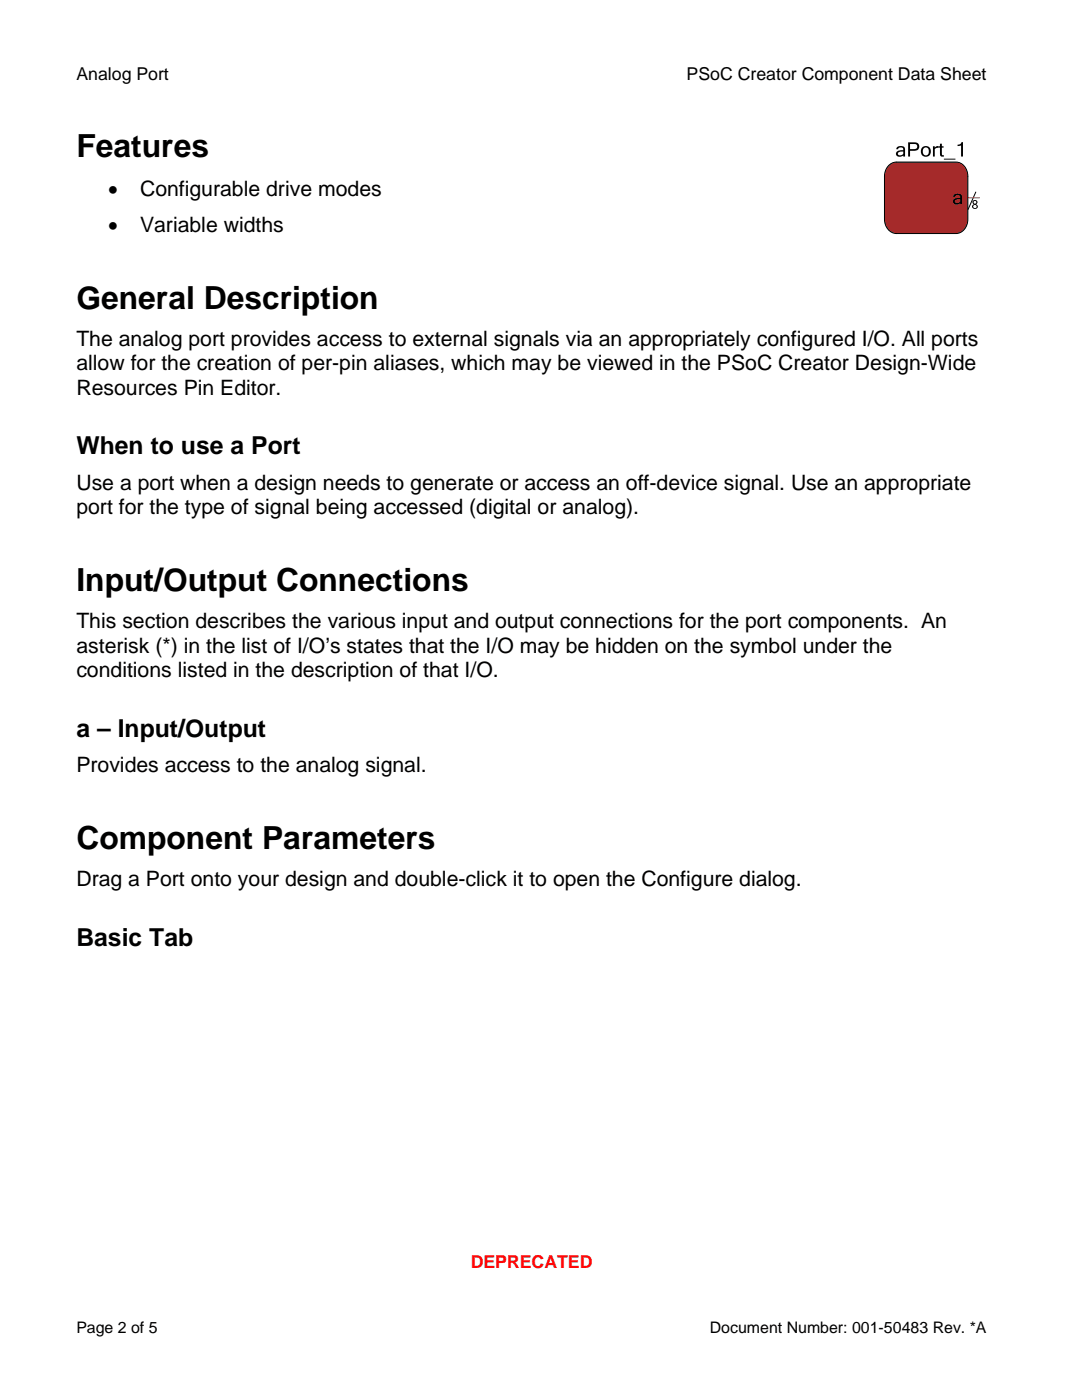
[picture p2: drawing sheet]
<svg xmlns="http://www.w3.org/2000/svg" width="216mm" height="279mm" viewBox="0 0 216 279" stroke-linecap="round" stroke-linejoin="round" font-family="sans-serif">
<defs><g id="words">
<g font-size="6.3">
<text x="15.2" y="31.3">Features</text>
<text x="15.2" y="61.6">General Description</text>
<text x="15.2" y="118">Input/Output Connections</text>
<text x="15.2" y="169.5">Component Parameters</text>
</g>
<g font-size="4.9">
<text x="15.2" y="90.7">When to use a Port</text>
<text x="15.2" y="147.1">a – Input/Output</text>
<text x="15.2" y="188.8">Basic Tab</text>
</g>
<g font-size="4.2">
<text x="21.6" y="39">•</text>
<text x="27.9" y="39">Configurable drive modes</text>
<text x="21.6" y="46.3">•</text>
<text x="27.9" y="46.3">Variable widths</text>
<text x="15.2" y="69">The analog port provides access to external signals via an appropriately configured I/O. All ports</text>
<text x="15.2" y="73.9">allow for the creation of per-pin aliases, which may be viewed in the PSoC Creator Design-Wide</text>
<text x="15.2" y="78.8">Resources Pin Editor.</text>
<text x="15.2" y="97.8">Use a port when a design needs to generate or access an off-device signal. Use an appropriate</text>
<text x="15.2" y="102.7">port for the type of signal being accessed (digital or analog).</text>
<text x="15.2" y="125.4">This section describes the various input and output connections for the port components. An</text>
<text x="15.2" y="130.3">asterisk (*) in the list of I/O’s states that the I/O may be hidden on the symbol under the</text>
<text x="15.2" y="135.1">conditions listed in the description of that I/O.</text>
<text x="15.2" y="154.2">Provides access to the analog signal.</text>
<text x="15.2" y="176.9">Drag a Port onto your design and double-click it to open the Configure dialog.</text>
</g>
<g font-size="3.5">
<text x="15.2" y="16">Analog Port</text>
<text x="137" y="16">PSoC Creator Component Data Sheet</text>
</g>
<text font-size="3.5" fill="#f00" x="93.9" y="253.1">DEPRECATED</text>
<g font-size="3.2">
<text x="15.2" y="266">Page 2 of 5</text>
<text x="141.6" y="266">Document Number: 001-50483 Rev. *A</text>
</g>
</g></defs>
<path d="M177.4 33l.9-.6 .6-.1h11.9a2.6 2.6 0 0 1 2.3 2.9v8.6a2.69 2.69 0 0 1-2.3 2.8h-11.9a2.63 2.63 0 0 1-2.4-2.8v-8.6a3.1 3.1 0 0 1 .9-2.2z" fill-rule="evenodd" fill="#a52a2a"/>
<path d="M177.4 33l.9-.6 .6-.1h11.9a2.6 2.6 0 0 1 2.3 2.9v8.6a2.69 2.69 0 0 1-2.3 2.8h-11.9a2.63 2.63 0 0 1-2.4-2.8v-8.6a3.1 3.1 0 0 1 .9-2.2zM194.7 38.3l-1.6 3.5" fill="none" stroke="#000" stroke-width=".2"/>
<g fill="#000">
<path d="M179.2 30.5a.49 .49 0 0 0 .3 .5 .49 .49 0 0 0 .6-.2l.1-.6-.6 .1zM179.1 29.3a.89 .89 0 0 1 .9-.2 .89 .89 0 0 1 .6 .8v1.3h-.4v-.2a.78 .78 0 0 1-.9 .3 .78 .78 0 0 1-.5-.9 1.34 1.34 0 0 1 1.4-.4v-.2a.53 .53 0 0 0-.5-.4 .53 .53 0 0 0-.5 .4h-.4zM181.2 28.4h1.1a.88 .88 0 0 1 1.1 .8 .88 .88 0 0 1-1.1 .9h-.7v1.1h-.4zM181.6 28.7v1.1h.7a.53 .53 0 0 0 .7-.5 .53 .53 0 0 0-.7-.6zM183.7 30.2a1.06 1.06 0 0 1 2.1 0 1.06 1.06 0 0 1-2.1 0zM184.3 29.6a.76 .76 0 0 0-.1 1 .76 .76 0 0 0 .9 .3 .77 .77 0 0 0 .3-1 .77 .77 0 0 0-1-.4zM186.2 29.2h.3v.3l.4-.3 .4-.1v.4h-.5l-.3 .3v1.4h-.3zM187.6 28.7h.3v.5h.4v.3h-.4v1.1l.2 .4h.2v.2a.54 .54 0 0 1-.5 0 .54 .54 0 0 1-.2-.6v-1.1h-.3v-.3h.3zM188.3 31.7h2.3v.2h-2.3zM191.1 28.9a.67 .67 0 0 0 .8-.5h.3v2.8h-.4v-2.2l-.7 .1z" fill-rule="evenodd"/>
<path d="M190.6 40a.53 .53 0 0 0 .4 .6 .53 .53 0 0 0 .6-.4v-.4h-.6zM190.5 38.8a.91 .91 0 0 1 .9-.2 .91 .91 0 0 1 .6 .8v1.3h-.4v-.2a.74 .74 0 0 1-1 .3 .74 .74 0 0 1-.3-1l.7-.3h.6v-.2a.53 .53 0 0 0-.5-.4 .53 .53 0 0 0-.5 .4h-.4z" fill-rule="evenodd"/>
<path d="M194.2 40a.48 .48 0 0 1 .7 0 .48 .48 0 0 1-.1 .8 .51 .51 0 0 1 .1 .7 .51 .51 0 0 1-.7 .1 .51 .51 0 0 1-.1-.7l.2-.1-.2-.3zM194.2 40.4a.3 .3 0 0 0 .6 0 .3 .3 0 0 0-.6 0zM194.2 41.2a.35 .35 0 0 0 .7 0 .35 .35 0 0 0-.7 0z" fill-rule="evenodd"/>
</g>
<path d="M193.1 39.5h2.4" fill="none" stroke="#a52a2a" stroke-width=".2"/>
<use href="#words"/>
</svg>
